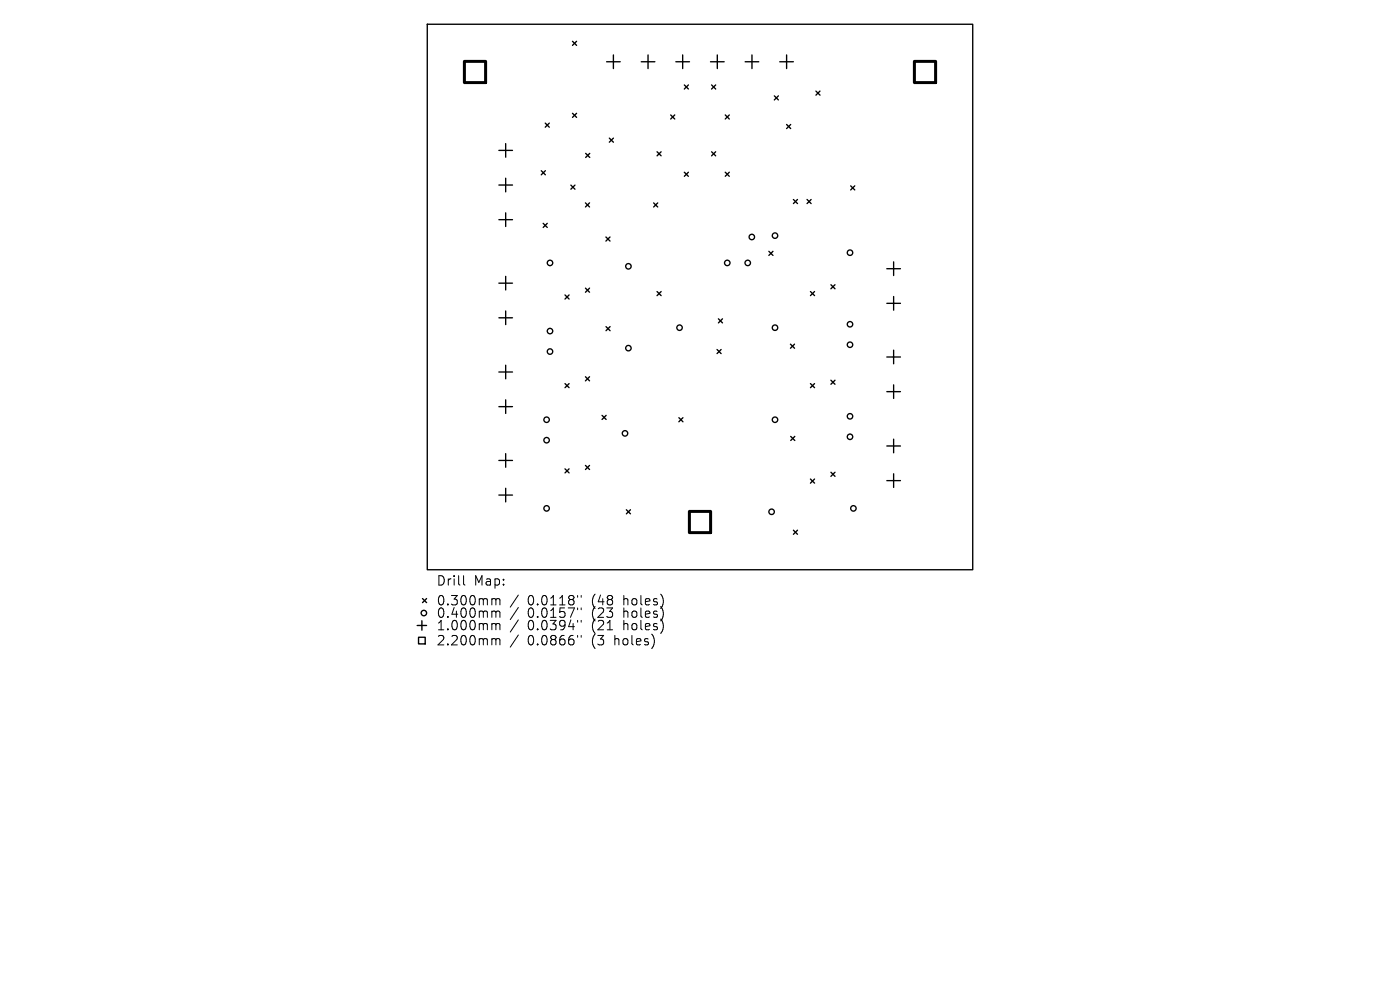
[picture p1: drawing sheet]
<svg xmlns="http://www.w3.org/2000/svg" width="297mm" height="210mm" viewBox="0 0 297 210" stroke-linecap="round" stroke-linejoin="round" font-family="sans-serif">
<defs><g id="words">
<g font-size="2.8">
<text x="92.5" y="124.5">Drill</text>
<text x="100.5" y="124.5">Map:</text>
<text x="92.5" y="128.7">0.300mm</text>
<text x="92.5" y="131.3">0.400mm</text>
<text x="111.9" y="128.7">0.0118&quot;</text>
<text x="111.9" y="131.3">0.0157&quot;</text>
<text x="125.7" y="128.7">(48</text>
<text x="125.7" y="131.3">(23</text>
<text x="132.5" y="128.7">holes)</text>
<text x="132.5" y="131.3">holes)</text>
<text x="92.5" y="134">1.000mm</text>
<text x="92.5" y="137.2">2.200mm</text>
<text x="111.9" y="134">0.0394&quot;</text>
<text x="111.9" y="137.2">0.0866&quot;</text>
<text x="125.7" y="134">(21</text>
<text x="125.7" y="137.2">(3</text>
<text x="130.6" y="137.2">holes)</text>
<text x="132.5" y="134">holes)</text>
</g>
</g></defs>
<g fill="none" stroke="#000" stroke-width=".29">
<path d="M90.6 5.1h115.8v115.8h-115.8zM121.5 8.8l.8 .8M122.3 8.8l-.8 .8M128.7 13.1h2.9M130.1 11.7v2.8M136 13.1h2.9M137.5 11.7v2.8M143.4 13.1h2.9M144.8 11.7v2.8M145.2 18l.8 .9M146 18l-.8 .9M150.7 13.1h2.9"/>
<path d="M151 18l.8 .9M151.8 18l-.8 .9M152.2 11.7v2.8M158.1 13.1h2.9M159.5 11.7v2.8M165.4 13.1h2.9M166.9 11.7v2.8M173.1 19.3l.9 .9M174 19.3l-.9 .9M105.8 31.9h2.9M105.8 39.3h2.9M107.3 30.5v2.9"/>
<path d="M107.3 37.8v2.9M114.8 36.2l.9 .9M115.7 26.1l.8 .9M115.7 36.2l-.9 .9M116.5 26.1l-.8 .9M121.1 39.3l.9 .8M121.5 24l.8 .9M122 39.3l-.9 .8M122.3 24l-.8 .9M124.2 32.5l.9 .9M125.1 32.5l-.9 .9M129.3 29.3l.8 .9"/>
<path d="M130.1 29.3l-.8 .9M139.4 32.2l.9 .9M140.3 32.2l-.9 .9M142.3 24.4l.8 .9M143.1 24.4l-.8 .9M145.2 36.5l.8 .9M146 36.5l-.8 .9M151 32.2l.8 .9M151.8 32.2l-.8 .9M153.9 24.4l.8 .9M153.9 36.5l.8 .9M154.7 24.4l-.8 .9"/>
<path d="M154.7 36.5l-.8 .9M164.3 20.3l.8 .9M165.1 20.3l-.8 .9M166.9 26.4l.8 .9M167.7 26.4l-.8 .9M180.5 39.4l.8 .9M181.3 39.4l-.8 .9M105.8 46.6h2.9M107.3 45.2v2.8M107.3 58.6v2.9M115.2 47.4l.9 .8M116.1 47.4l-.9 .8"/>
<path d="M124.2 43l.9 .9M125.1 43l-.9 .9M128.5 50.3l.9 .8M129.4 50.3l-.9 .8M138.7 43l.8 .9M139.5 43l-.8 .9M163.1 53.3l.9 .9M164 53.3l-.9 .9M168.3 42.3l.9 .9M169.2 42.3l-.9 .9M171.2 42.3l.9 .9M172.1 42.3l-.9 .9"/>
<path d="M188.1 57h2.9M189.6 55.6v2.8M105.8 60.1h2.9M105.8 67.4h2.9M105.8 78.9h2.9M107.3 66v2.9M107.3 77.5v2.9M119.9 62.6l.8 .8M120.7 62.6l-.8 .8M124.2 61.1l.9 .9M124.2 79.9l.9 .9M125.1 61.1l-.9 .9"/>
<path d="M125.1 79.9l-.9 .9M128.6 69.3l.8 .9M129.4 69.3l-.8 .9M139.4 61.8l.9 .9M140.3 61.8l-.9 .9M152.1 74.1l.9 .9M152.4 67.6l.9 .9M153 74.1l-.9 .9M153.3 67.6l-.9 .9M167.7 73l.9 .9M168.6 73l-.9 .9M171.9 61.8l.9 .9"/>
<path d="M172.8 61.8l-.9 .9M176.3 60.4l.8 .9M177.1 60.4l-.8 .9M188.1 64.3h2.9M188.1 75.7h2.9M189.6 62.9v2.9M189.6 74.3v2.9M105.8 86.3h2.9M105.8 97.7h2.9M107.3 84.8v2.9M107.3 96.2v2.9M119.9 81.4l.8 .8"/>
<path d="M119.9 99.5l.8 .8M120.7 81.4l-.8 .8M120.7 99.5l-.8 .8M124.2 98.7l.9 .9M125.1 98.7l-.9 .9M127.7 88.1l.9 .9M128.6 88.1l-.9 .9M144 88.6l.9 .9M144.9 88.6l-.9 .9M167.7 92.6l.9 .8M168.6 92.6l-.9 .8M171.9 81.4l.9 .8"/>
<path d="M172.8 81.4l-.9 .8M176.3 80.6l.8 .9M177.1 80.6l-.8 .9M188.1 83.1h2.9M188.1 94.6h2.9M189.6 81.6v2.9M189.6 93.2v2.9M105.8 105h2.9M107.3 103.6v2.9M132.9 108.1l.8 .9M133.7 108.1l-.8 .9M168.3 112.5l.9 .8"/>
<path d="M169.2 112.5l-.9 .8M171.9 101.6l.9 .9M172.8 101.6l-.9 .9M176.3 100.2l.8 .8M177.1 100.2l-.8 .8M188.1 102h2.9M189.6 100.5v2.9M88.5 132.7h2M88.8 135.2h1.4v1.4h-1.4zM89.5 131.7v2M89.6 127l.9 .8M90.5 127l-.9 .8"/>
<circle cx="116.7" cy="55.8" r=".58"/>
<circle cx="133.3" cy="56.5" r=".58"/>
<circle cx="154.3" cy="55.8" r=".58"/>
<circle cx="158.6" cy="55.8" r=".58"/>
<circle cx="159.5" cy="50.3" r=".58"/>
<circle cx="164.4" cy="50" r=".58"/>
<circle cx="180.3" cy="53.6" r=".58"/>
<circle cx="116.7" cy="74.6" r=".58"/>
<circle cx="116.7" cy="70.2" r=".58"/>
<circle cx="133.3" cy="73.9" r=".58"/>
<circle cx="144.2" cy="69.5" r=".58"/>
<circle cx="164.4" cy="69.5" r=".58"/>
<circle cx="180.3" cy="73.1" r=".58"/>
<circle cx="180.3" cy="68.8" r=".58"/>
<circle cx="116" cy="93.4" r=".58"/>
<circle cx="116" cy="89" r=".58"/>
<circle cx="132.6" cy="91.9" r=".58"/>
<circle cx="164.4" cy="89" r=".58"/>
<circle cx="180.3" cy="88.3" r=".58"/>
<circle cx="180.3" cy="92.7" r=".58"/>
<circle cx="116" cy="107.8" r=".58"/>
<circle cx="163.7" cy="108.6" r=".58"/>
<circle cx="181" cy="107.8" r=".58"/>
<circle cx="89.9" cy="130" r=".58"/>
</g>
<path d="M98.5 13h4.5v4.5h-4.5zM194 13h4.5v4.5h-4.5zM146.3 108.5h4.5v4.5h-4.5z" fill="none" stroke="#000" stroke-width=".64"/>
<g fill="none" stroke="#000" stroke-width=".21">
<path d="M98.3 122.1v1.7l.3 .3M104.6 127l.5 .1 .1 .2M104.6 129.6h.3l.3 .3M104.6 132.3h.3l.3 .3M104.6 135.5l.5 .1 .1 .2M105.2 127.3l.3-.3 .5 .1 .1 1.2M105.2 127.3v1M105.2 129.9v1.1M105.2 132.6v1M105.2 135.8v1M105.2 129.9l.3-.3 .5 .1 .1 1.3M105.2 132.6l.3-.3 .5 .1 .1 1.2"/>
<path d="M105.2 135.8l.3-.3 .5 .1 .1 1.2M110 126.2l-1.8 2.6M110 128.9l-1.8 2.5M110 131.5l-1.8 2.6M110 134.7l-1.8 2.6M122.5 126.3v.4M122.5 129v.3M122.5 131.6v.4M122.5 134.8v.4M123.3 126.3v.4M123.3 129v.3M123.3 131.6v.4"/>
<path d="M123.3 134.8v.4"/>
</g>
<use href="#words"/>
</svg>
